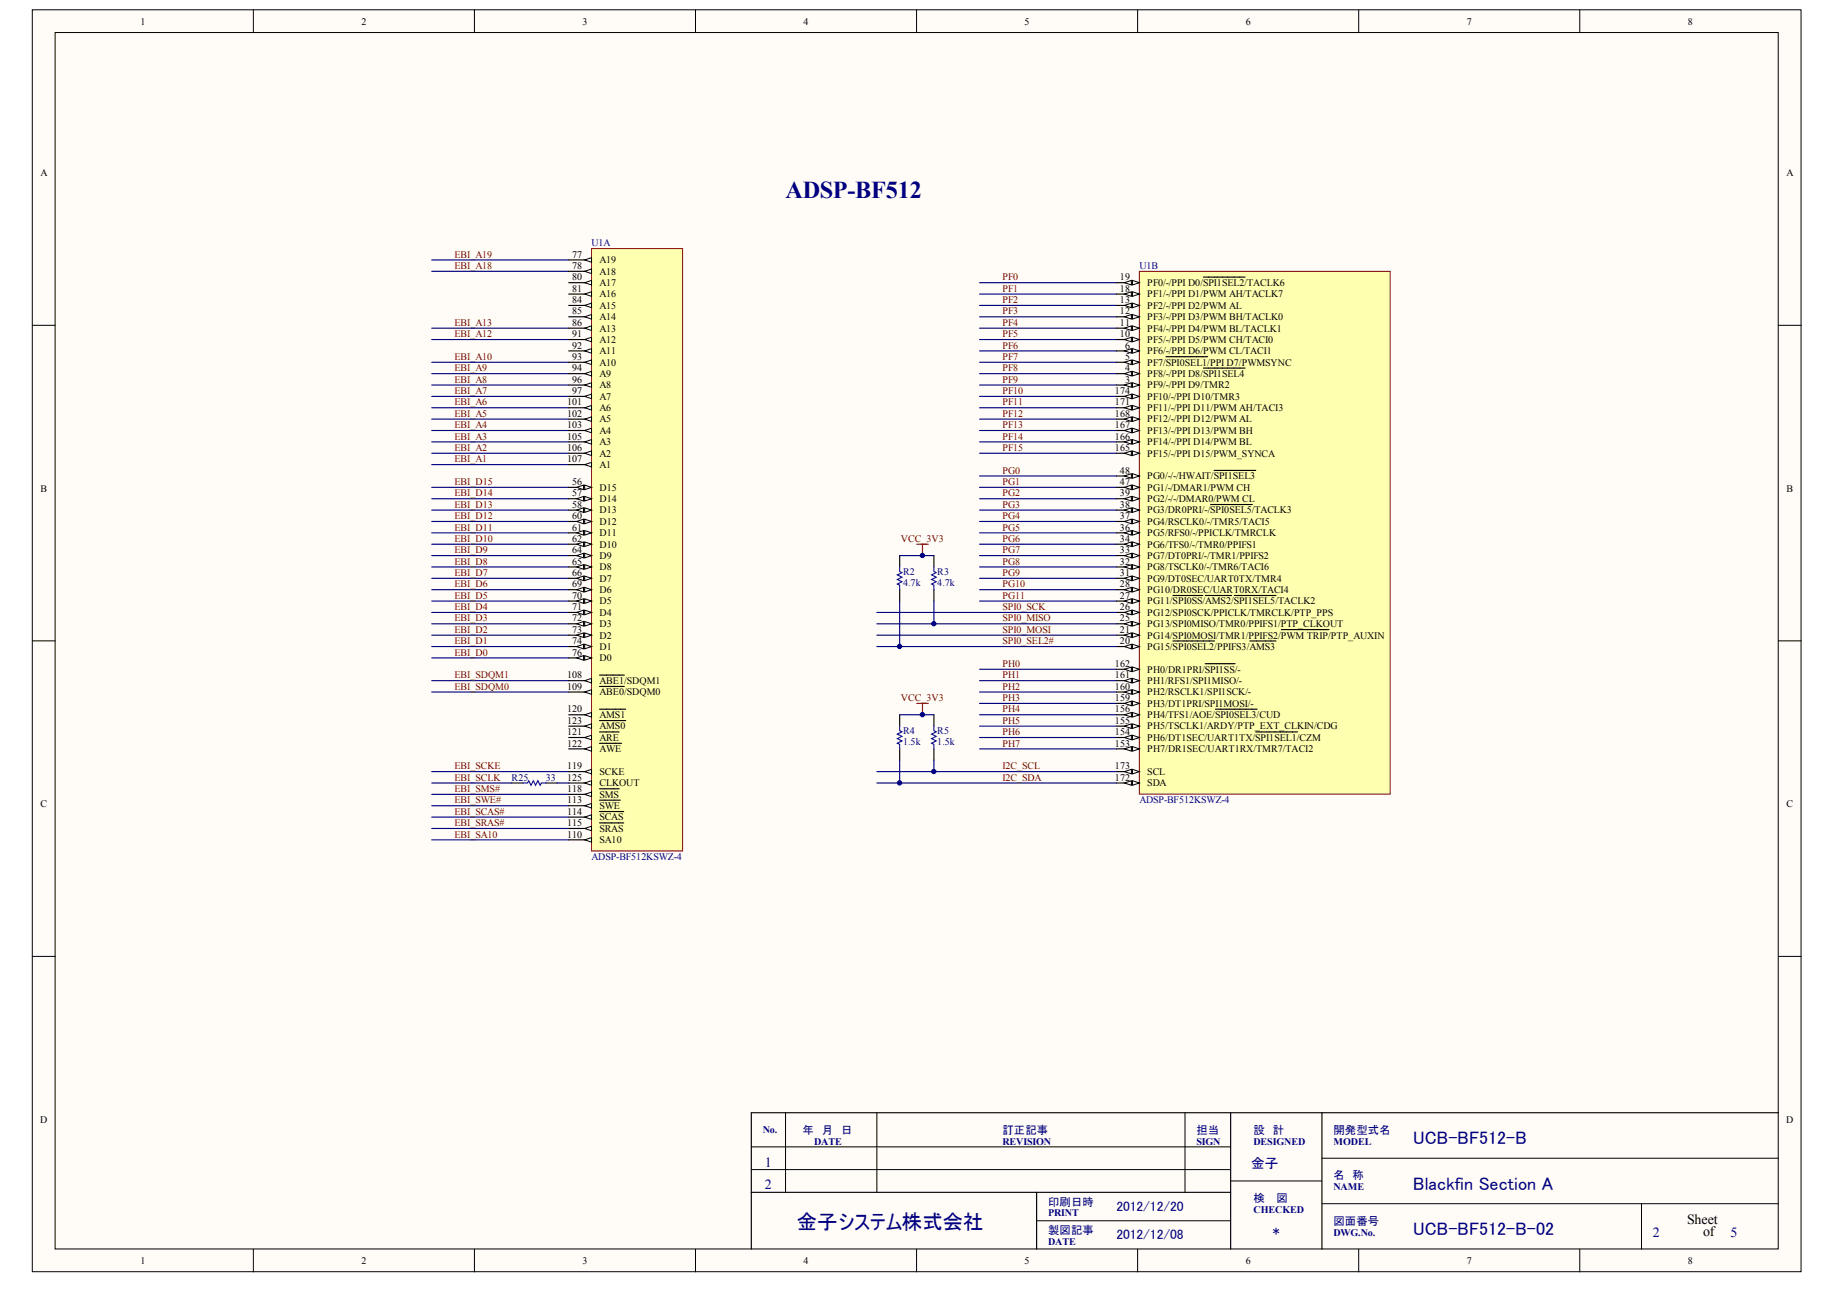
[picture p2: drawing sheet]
<svg xmlns="http://www.w3.org/2000/svg" width="288mm" height="202mm" viewBox="0 0 288 202" stroke-linecap="round" stroke-linejoin="round" font-family="sans-serif">
<defs><g id="words">
<text font-size="3.8" fill="#000080" x="123.2" y="31">ADSP-BF512</text>
<text font-size="3.2" fill="#000080" x="125" y="192.6">金子システム株式会社</text>
<g font-size="2.8" fill="#000080">
<text x="221.6" y="179.3">UCB-BF512-B</text>
<text x="221.6" y="186.4">Blackfin Section A</text>
<text x="221.6" y="193.5">UCB-BF512-B-02</text>
</g>
<g font-size="2.2" fill="#000080">
<text x="119.9" y="182.8">1</text>
<text x="119.9" y="186.4">2</text>
<text x="259.2" y="193.9">2</text>
<text x="271.3" y="193.9">5</text>
</g>
<g font-size="2.2">
<text x="264.5" y="191.7">Sheet</text>
<text x="267" y="193.7">of</text>
</g>
<g font-size="2.1" fill="#000080">
<text x="196.2" y="183">金子</text>
<text x="175.1" y="189.7">2012/12/20</text>
<text x="175.1" y="194.2">2012/12/08</text>
<text x="199.6" y="193.6">*</text>
</g>
<g font-size="1.8" fill="#000080">
<text x="125.8" y="177.7">年　月　日</text>
<text x="157.2" y="177.7">訂正記事</text>
<text x="187.6" y="177.7">担当</text>
<text x="196.5" y="177.7">設　計</text>
<text x="209.1" y="177.7">開発型式名</text>
<text x="209.1" y="184.8">名　称</text>
<text x="164.3" y="188.9">印刷日時</text>
<text x="196.5" y="188.4">検　 図</text>
<text x="209.1" y="192">図面番号</text>
<text x="164.3" y="193.4">製図記事</text>
</g>
<g font-size="1.6">
<text x="22" y="3.8">1</text>
<text x="56.7" y="3.8">2</text>
<text x="91.3" y="3.8">3</text>
<text x="126" y="3.8">4</text>
<text x="160.7" y="3.8">5</text>
<text x="195.3" y="3.8">6</text>
<text x="230" y="3.8">7</text>
<text x="264.6" y="3.8">8</text>
<text x="6.3" y="27.6">A</text>
<text x="280.1" y="27.6">A</text>
<text x="89.7" y="40.4">77</text>
<text x="94" y="41.3">A19</text>
<text x="89.7" y="42.1">78</text>
<text x="89.7" y="43.9">80</text>
<text x="89.7" y="45.7">81</text>
<text x="89.7" y="47.5">84</text>
<text x="94" y="43">A18</text>
<text x="94" y="44.8">A17</text>
<text x="94" y="46.6">A16</text>
<text x="175.6" y="47.5">13</text>
<text x="175.6" y="45.7">18</text>
<text x="175.6" y="43.9">19</text>
<text x="179.9" y="46.6">PF1/-/PPI D1/PWM AH/TACLK7</text>
<text x="179.9" y="44.8">PF0/-/PPI D0/SPI1SEL2/TACLK6</text>
<text x="89.7" y="49.3">85</text>
<text x="89.7" y="51.1">86</text>
<text x="89.7" y="52.8">91</text>
<text x="94" y="48.4">A15</text>
<text x="94" y="50.2">A14</text>
<text x="94" y="51.9">A13</text>
<text x="94" y="53.7">A12</text>
<text x="175.6" y="52.8">10</text>
<text x="175.6" y="51.1">11</text>
<text x="175.6" y="49.3">12</text>
<text x="179.9" y="53.7">PF5/-/PPI D5/PWM CH/TACI0</text>
<text x="179.9" y="51.9">PF4/-/PPI D4/PWM BL/TACLK1</text>
<text x="179.9" y="50.2">PF3/-/PPI D3/PWM BH/TACLK0</text>
<text x="179.9" y="48.4">PF2/-/PPI D2/PWM AL</text>
<text x="89.7" y="54.6">92</text>
<text x="89.7" y="56.4">93</text>
<text x="89.7" y="58.2">94</text>
<text x="89.7" y="60">96</text>
<text x="94" y="55.5">A11</text>
<text x="94" y="57.3">A10</text>
<text x="94" y="59.1">A9</text>
<text x="176.4" y="60">3</text>
<text x="176.4" y="58.2">4</text>
<text x="176.4" y="56.4">5</text>
<text x="176.4" y="54.6">6</text>
<text x="179.9" y="59.1">PF8/-/PPI D8/SPI1SEL4</text>
<text x="179.9" y="57.3">PF7/SPI0SEL1/PPI D7/PWMSYNC</text>
<text x="179.9" y="55.5">PF6/-/PPI D6/PWM CL/TACI1</text>
<text x="88.9" y="63.5">101</text>
<text x="88.9" y="65.3">102</text>
<text x="89.7" y="61.7">97</text>
<text x="94" y="60.9">A8</text>
<text x="94" y="62.6">A7</text>
<text x="94" y="64.4">A6</text>
<text x="174.8" y="65.3">168</text>
<text x="174.8" y="63.5">171</text>
<text x="174.8" y="61.7">174</text>
<text x="179.9" y="60.9">PF9/-/PPI D9/TMR2</text>
<text x="179.9" y="64.4">PF11/-/PPI D11/PWM AH/TACI3</text>
<text x="179.9" y="62.6">PF10/-/PPI D10/TMR3</text>
<text x="88.9" y="67.1">103</text>
<text x="88.9" y="68.9">105</text>
<text x="88.9" y="70.7">106</text>
<text x="94" y="66.2">A5</text>
<text x="94" y="68">A4</text>
<text x="94" y="69.8">A3</text>
<text x="94" y="71.5">A2</text>
<text x="174.8" y="70.7">165</text>
<text x="174.8" y="68.9">166</text>
<text x="174.8" y="67.1">167</text>
<text x="179.9" y="71.5">PF15/-/PPI D15/PWM_SYNCA</text>
<text x="179.9" y="69.8">PF14/-/PPI D14/PWM BL</text>
<text x="179.9" y="68">PF13/-/PPI D13/PWM BH</text>
<text x="179.9" y="66.2">PF12/-/PPI D12/PWM AL</text>
<text x="6.3" y="77.1">B</text>
<text x="88.9" y="72.4">107</text>
<text x="89.7" y="76">56</text>
<text x="89.7" y="77.8">57</text>
<text x="94" y="76.9">D15</text>
<text x="94" y="73.3">A1</text>
<text x="175.6" y="77.8">39</text>
<text x="175.6" y="76">47</text>
<text x="175.6" y="74.2">48</text>
<text x="179.9" y="76.9">PG1/-/DMAR1/PWM CH</text>
<text x="179.9" y="75.1">PG0/-/-/HWAIT/SPI1SEL3</text>
<text x="280.1" y="77.1">B</text>
<text x="89.7" y="79.6">58</text>
<text x="89.7" y="81.3">60</text>
<text x="89.7" y="83.1">61</text>
<text x="94" y="78.7">D14</text>
<text x="94" y="80.5">D13</text>
<text x="94" y="82.2">D12</text>
<text x="175.6" y="83.1">36</text>
<text x="175.6" y="81.3">37</text>
<text x="175.6" y="79.6">38</text>
<text x="179.9" y="82.2">PG4/RSCLK0/-/TMR5/TACI5</text>
<text x="179.9" y="80.5">PG3/DR0PRI/-/SPI0SEL5/TACLK3</text>
<text x="179.9" y="78.7">PG2/-/-/DMAR0/PWM CL</text>
<text x="89.7" y="84.9">62</text>
<text x="89.7" y="86.7">64</text>
<text x="89.7" y="88.5">65</text>
<text x="94" y="84">D11</text>
<text x="94" y="85.8">D10</text>
<text x="94" y="87.6">D9</text>
<text x="94" y="89.4">D8</text>
<text x="175.6" y="88.5">32</text>
<text x="175.6" y="86.7">33</text>
<text x="175.6" y="84.9">34</text>
<text x="179.9" y="89.4">PG8/TSCLK0/-/TMR6/TACI6</text>
<text x="179.9" y="87.6">PG7/DT0PRI/-/TMR1/PPIFS2</text>
<text x="179.9" y="85.8">PG6/TFS0/-/TMR0/PPIFS1</text>
<text x="179.9" y="84">PG5/RFS0/-/PPICLK/TMRCLK</text>
<text x="89.7" y="90.3">66</text>
<text x="89.7" y="92">69</text>
<text x="89.7" y="93.8">70</text>
<text x="89.7" y="95.6">71</text>
<text x="94" y="91.1">D7</text>
<text x="94" y="92.9">D6</text>
<text x="94" y="94.7">D5</text>
<text x="175.6" y="95.6">26</text>
<text x="175.6" y="93.8">27</text>
<text x="175.6" y="92">28</text>
<text x="175.6" y="90.3">31</text>
<text x="179.9" y="94.7">PG11/SPI0SS/AMS2/SPI1SEL5/TACLK2</text>
<text x="179.9" y="92.9">PG10/DR0SEC/UART0RX/TACI4</text>
<text x="179.9" y="91.1">PG9/DT0SEC/UART0TX/TMR4</text>
<text x="89.7" y="97.4">72</text>
<text x="89.7" y="99.2">73</text>
<text x="89.7" y="100.9">74</text>
<text x="94" y="96.5">D4</text>
<text x="94" y="98.3">D3</text>
<text x="94" y="100.1">D2</text>
<text x="94" y="101.8">D1</text>
<text x="175.6" y="100.9">20</text>
<text x="175.6" y="99.2">21</text>
<text x="175.6" y="97.4">25</text>
<text x="179.9" y="101.8">PG15/SPI0SEL2/PPIFS3/AMS3</text>
<text x="179.9" y="100.1">PG14/SPI0MOSI/TMR1/PPIFS2/PWM TRIP/PTP_AUXIN</text>
<text x="179.9" y="98.3">PG13/SPI0MISO/TMR0/PPIFS1/PTP_CLKOUT</text>
<text x="179.9" y="96.5">PG12/SPI0SCK/PPICLK/TMRCLK/PTP_PPS</text>
<text x="88.9" y="106.3">108</text>
<text x="89.7" y="102.7">76</text>
<text x="94" y="103.6">D0</text>
<text x="94" y="107.2">ABE1/SDQM1</text>
<text x="174.8" y="106.3">161</text>
<text x="174.8" y="104.5">162</text>
<text x="179.9" y="107.2">PH1/RFS1/SPI1MISO/-</text>
<text x="179.9" y="105.4">PH0/DR1PRI/SPI1SS/-</text>
<text x="88.9" y="108.1">109</text>
<text x="88.9" y="111.6">120</text>
<text x="88.9" y="113.4">123</text>
<text x="94" y="109">ABE0/SDQM0</text>
<text x="94" y="112.5">AMS1</text>
<text x="174.8" y="113.4">155</text>
<text x="174.8" y="111.6">156</text>
<text x="174.8" y="109.9">159</text>
<text x="174.8" y="108.1">160</text>
<text x="179.9" y="112.5">PH4/TFS1/AOE/SPI0SEL3/CUD</text>
<text x="179.9" y="110.7">PH3/DT1PRI/SPI1MOSI/-</text>
<text x="179.9" y="109">PH2/RSCLK1/SPI1SCK/-</text>
<text x="88.9" y="115.2">121</text>
<text x="88.9" y="117">122</text>
<text x="94" y="116.1">ARE</text>
<text x="94" y="117.9">AWE</text>
<text x="94" y="114.3">AMS0</text>
<text x="174.8" y="117">153</text>
<text x="174.8" y="115.2">154</text>
<text x="179.9" y="117.9">PH7/DR1SEC/UART1RX/TMR7/TACI2</text>
<text x="179.9" y="116.1">PH6/DT1SEC/UART1TX/SPI1SEL1/CZM</text>
<text x="179.9" y="114.3">PH5/TSCLK1/ARDY/PTP_EXT_CLKIN/CDG</text>
<text x="88.9" y="125.9">113</text>
<text x="88.9" y="124.1">118</text>
<text x="88.9" y="120.5">119</text>
<text x="88.9" y="122.3">125</text>
<text x="94" y="125">SMS</text>
<text x="94" y="121.4">SCKE</text>
<text x="94" y="123.2">CLKOUT</text>
<text x="174.8" y="122.3">172</text>
<text x="174.8" y="120.5">173</text>
<text x="179.9" y="123.2">SDA</text>
<text x="179.9" y="121.4">SCL</text>
<text x="6.3" y="126.5">C</text>
<text x="88.9" y="131.2">110</text>
<text x="88.9" y="127.7">114</text>
<text x="88.9" y="129.5">115</text>
<text x="94" y="126.8">SWE</text>
<text x="94" y="128.6">SCAS</text>
<text x="94" y="130.3">SRAS</text>
<text x="280.1" y="126.5">C</text>
<text x="94" y="132.1">SA10</text>
<text x="6.3" y="176">D</text>
<text x="280.1" y="176">D</text>
<text x="22" y="198.1">1</text>
<text x="56.7" y="198.1">2</text>
<text x="91.3" y="198.1">3</text>
<text x="126" y="198.1">4</text>
<text x="160.7" y="198.1">5</text>
<text x="195.3" y="198.1">6</text>
<text x="230" y="198.1">7</text>
<text x="264.6" y="198.1">8</text>
</g>
<g font-size="1.6" fill="#800000">
<text x="71.3" y="40.4">EBI_A19</text>
<text x="71.3" y="42.1">EBI_A18</text>
<text x="157.2" y="43.9">PF0</text>
<text x="157.2" y="45.7">PF1</text>
<text x="157.2" y="47.5">PF2</text>
<text x="71.3" y="52.8">EBI_A12</text>
<text x="71.3" y="51.1">EBI_A13</text>
<text x="157.2" y="49.3">PF3</text>
<text x="157.2" y="51.1">PF4</text>
<text x="157.2" y="52.8">PF5</text>
<text x="71.3" y="60">EBI_A8</text>
<text x="71.3" y="58.2">EBI_A9</text>
<text x="71.3" y="56.4">EBI_A10</text>
<text x="157.2" y="54.6">PF6</text>
<text x="157.2" y="56.4">PF7</text>
<text x="157.2" y="58.2">PF8</text>
<text x="157.2" y="60">PF9</text>
<text x="71.3" y="65.3">EBI_A5</text>
<text x="71.3" y="63.5">EBI_A6</text>
<text x="71.3" y="61.7">EBI_A7</text>
<text x="157.2" y="61.7">PF10</text>
<text x="157.2" y="63.5">PF11</text>
<text x="157.2" y="65.3">PF12</text>
<text x="71.3" y="70.7">EBI_A2</text>
<text x="71.3" y="68.9">EBI_A3</text>
<text x="71.3" y="67.1">EBI_A4</text>
<text x="157.2" y="67.1">PF13</text>
<text x="157.2" y="68.9">PF14</text>
<text x="157.2" y="70.7">PF15</text>
<text x="71.3" y="77.8">EBI_D14</text>
<text x="71.3" y="76">EBI_D15</text>
<text x="71.3" y="72.4">EBI_A1</text>
<text x="157.2" y="74.2">PG0</text>
<text x="157.2" y="76">PG1</text>
<text x="157.2" y="77.8">PG2</text>
<text x="71.3" y="83.1">EBI_D11</text>
<text x="71.3" y="81.3">EBI_D12</text>
<text x="71.3" y="79.6">EBI_D13</text>
<text x="157.2" y="79.6">PG3</text>
<text x="157.2" y="81.3">PG4</text>
<text x="157.2" y="83.1">PG5</text>
<text x="71.3" y="88.5">EBI_D8</text>
<text x="71.3" y="86.7">EBI_D9</text>
<text x="71.3" y="84.9">EBI_D10</text>
<text x="141.2" y="84.9">VCC_3V3</text>
<text x="157.2" y="84.9">PG6</text>
<text x="157.2" y="86.7">PG7</text>
<text x="157.2" y="88.5">PG8</text>
<text x="71.3" y="95.6">EBI_D4</text>
<text x="71.3" y="93.8">EBI_D5</text>
<text x="71.3" y="92">EBI_D6</text>
<text x="71.3" y="90.3">EBI_D7</text>
<text x="157.2" y="90.3">PG9</text>
<text x="157.2" y="92">PG10</text>
<text x="157.2" y="93.8">PG11</text>
<text x="157.2" y="95.6">SPI0_SCK</text>
<text x="71.3" y="100.9">EBI_D1</text>
<text x="71.3" y="99.2">EBI_D2</text>
<text x="71.3" y="97.4">EBI_D3</text>
<text x="157.2" y="97.4">SPI0_MISO</text>
<text x="157.2" y="99.2">SPI0_MOSI</text>
<text x="157.2" y="100.9">SPI0_SEL2#</text>
<text x="71.3" y="102.7">EBI_D0</text>
<text x="71.3" y="106.3">EBI_SDQM1</text>
<text x="157.2" y="104.5">PH0</text>
<text x="157.2" y="106.3">PH1</text>
<text x="71.3" y="108.1">EBI_SDQM0</text>
<text x="141.2" y="109.9">VCC_3V3</text>
<text x="157.2" y="108.1">PH2</text>
<text x="157.2" y="109.9">PH3</text>
<text x="157.2" y="111.6">PH4</text>
<text x="157.2" y="113.4">PH5</text>
<text x="157.2" y="115.2">PH6</text>
<text x="157.2" y="117">PH7</text>
<text x="71.3" y="125.9">EBI_SWE#</text>
<text x="71.3" y="120.5">EBI_SCKE</text>
<text x="71.3" y="122.3">EBI_SCLK</text>
<text x="71.3" y="124.1">EBI_SMS#</text>
<text x="157.2" y="120.5">I2C_SCL</text>
<text x="157.2" y="122.3">I2C_SDA</text>
<text x="71.3" y="131.2">EBI_SA10</text>
<text x="71.3" y="129.5">EBI_SRAS#</text>
<text x="71.3" y="127.7">EBI_SCAS#</text>
</g>
<g font-size="1.6" fill="#000080">
<text x="92.7" y="38.6">U1A</text>
<text x="178.6" y="42.1">U1B</text>
<text x="141.6" y="91.9">4.7k</text>
<text x="141.6" y="90.1">R2</text>
<text x="147" y="91.9">4.7k</text>
<text x="147" y="90.1">R3</text>
<text x="141.6" y="116.8">1.5k</text>
<text x="141.6" y="115">R4</text>
<text x="147" y="116.8">1.5k</text>
<text x="147" y="115">R5</text>
<text x="80.2" y="122.3">R25</text>
<text x="85.6" y="122.3">33</text>
<text x="178.6" y="125.9">ADSP-BF512KSWZ-4</text>
<text x="92.7" y="134.8">ADSP-BF512KSWZ-4</text>
<text x="119.6" y="177.6">No.</text>
<text x="127.6" y="179.4">DATE</text>
<text x="157.2" y="179.4">REVISION</text>
<text x="187.6" y="179.4">SIGN</text>
<text x="196.5" y="179.4">DESIGNED</text>
<text x="209.1" y="179.4">MODEL</text>
<text x="164.3" y="190.6">PRINT</text>
<text x="196.5" y="190.1">CHECKED</text>
<text x="209.1" y="186.5">NAME</text>
<text x="164.3" y="195">DATE</text>
<text x="209.1" y="193.6">DWG.No.</text>
</g>
</g></defs>
<g fill="#fffcf8" stroke="#000" stroke-width=".16">
<path d="M5.1 1.5h277.3v197.8h-277.3z"/>
<path d="M8.6 5.1h270.2v190.6h-270.2z"/>
</g>
<g fill="none" stroke="#000" stroke-width=".16">
<path d="M39.7 1.5v3.6M74.4 1.5v3.6M109 1.5v3.6M143.7 1.5v3.6M178.4 1.5v3.6M213 1.5v3.6M247.7 1.5v3.6M5.1 51h3.5M278.8 51h3.6M5.1 100.4h3.5M278.8 100.4h3.6M5.1 149.9h3.5"/>
<path d="M278.8 149.9h3.6M117.8 179.7h75.2M123.2 174.4v12.4M137.5 174.4v12.4M185.8 174.4v12.4M39.7 195.7v3.6M74.4 195.7v3.6M109 195.7v3.6M117.8 183.3h75.2M143.7 195.7v3.6M162.5 191.3h30.5M178.4 195.7v3.6"/>
<path d="M193 185.1h14.3M207.3 181.5h71.5M207.3 188.6h71.5M213 195.7v3.6M247.7 195.7v3.6M257.4 188.6v7.1"/>
</g>
<path d="M193 174.4v21.3M207.3 174.4v21.3M278.8 174.4h-161v21.3M117.8 186.8h75.2M162.5 186.8v8.9" fill="none" stroke="#000" stroke-width=".18"/>
<g fill="none" stroke="#000080" stroke-width=".18">
<path d="M67.7 51.4h21.5M67.7 53.2h21.5M67.7 56.8h21.5M67.7 58.6h21.5M67.7 40.7h21.5M67.7 42.5h21.5M153.6 46.1h21.5M153.6 49.6h21.5M153.6 51.4h21.5M153.6 53.2h21.5M153.6 55h21.5M153.6 56.8h21.5"/>
<path d="M153.6 58.6h21.5M153.6 44.3h21.5M153.6 47.9h21.5M67.7 76.4h21.5M67.7 78.2h21.5M67.7 79.9h21.5M67.7 63.9h21.5M67.7 67.5h21.5M67.7 71h21.5M67.7 69.2h21.5M67.7 72.8h21.5M67.7 62.1h21.5"/>
<path d="M67.7 65.7h21.5M67.7 60.3h21.5M153.6 76.4h21.5M153.6 78.2h21.5M153.6 79.9h21.5M153.6 63.9h21.5M153.6 67.5h21.5M153.6 71h21.5M153.6 74.6h21.5M153.6 69.2h21.5M153.6 62.1h21.5M153.6 65.7h21.5"/>
<path d="M153.6 60.3h21.5M67.7 81.7h21.5M67.7 83.5h21.5M67.7 85.3h21.5M67.7 87.1h21.5M67.7 88.8h21.5M67.7 90.6h21.5M67.7 92.4h21.5M67.7 94.2h21.5M67.7 96h21.5M67.7 97.8h21.5M67.7 99.5h21.5"/>
<path d="M153.6 81.7h21.5M153.6 83.5h21.5M153.6 85.3h21.5M153.6 87.1h21.5M153.6 88.8h21.5M153.6 90.6h21.5M153.6 92.4h21.5M153.6 94.2h21.5M67.7 101.3h21.5M67.7 103.1h21.5M67.7 106.7h21.5M67.7 108.4h21.5"/>
<path d="M153.6 106.7h21.5M153.6 108.4h21.5M153.6 104.9h21.5M153.6 110.2h21.5M153.6 112h21.5M153.6 113.8h21.5M153.6 115.6h21.5M153.6 117.3h21.5M67.7 120.9h21.5M67.7 124.5h21.5M67.7 126.3h21.5M67.7 128h21.5"/>
<path d="M67.7 129.8h21.5M67.7 131.6h21.5M137.5 120.9h37.6M137.5 122.7h37.6"/>
</g>
<path d="M92.7 39h14.3v94.3h-14.3z" fill="#ffffb0" stroke="#800000" stroke-width=".16"/>
<path d="M89.2 76.4h3.5" fill="none" stroke="#000" stroke-width=".18"/>
<g fill="#fffcf8" stroke="#000" stroke-width=".16">
<path d="M91.7 76l1 .4-1 .3z"/>
<path d="M90.4 76.4l1.1-.4v.7z"/>
</g>
<path d="M89.2 78.2h3.5" fill="none" stroke="#000" stroke-width=".18"/>
<g fill="#fffcf8" stroke="#000" stroke-width=".16">
<path d="M91.7 77.8l1 .4-1 .3z"/>
<path d="M90.4 78.2l1.1-.4v.7z"/>
</g>
<path d="M89.2 79.9h3.5" fill="none" stroke="#000" stroke-width=".18"/>
<g fill="#fffcf8" stroke="#000" stroke-width=".16">
<path d="M91.7 79.6l1 .3-1 .4z"/>
<path d="M90.4 79.9l1.1-.3v.7z"/>
</g>
<path d="M89.2 81.7h3.5" fill="none" stroke="#000" stroke-width=".18"/>
<g fill="#fffcf8" stroke="#000" stroke-width=".16">
<path d="M91.7 81.4l1 .3-1 .4z"/>
<path d="M90.4 81.7l1.1-.3v.7z"/>
</g>
<path d="M89.2 83.5h3.5" fill="none" stroke="#000" stroke-width=".18"/>
<g fill="#fffcf8" stroke="#000" stroke-width=".16">
<path d="M91.7 83.1l1 .4-1 .4z"/>
<path d="M90.4 83.5l1.1-.4v.8z"/>
</g>
<path d="M89.2 85.3h3.5" fill="none" stroke="#000" stroke-width=".18"/>
<g fill="#fffcf8" stroke="#000" stroke-width=".16">
<path d="M91.7 84.9l1 .4-1 .3z"/>
<path d="M90.4 85.3l1.1-.4v.7z"/>
</g>
<path d="M89.2 87.1h3.5" fill="none" stroke="#000" stroke-width=".18"/>
<g fill="#fffcf8" stroke="#000" stroke-width=".16">
<path d="M91.7 86.7l1 .4-1 .3z"/>
<path d="M90.4 87.1l1.1-.4v.7z"/>
</g>
<path d="M89.2 88.8h3.5" fill="none" stroke="#000" stroke-width=".18"/>
<g fill="#fffcf8" stroke="#000" stroke-width=".16">
<path d="M91.7 88.5l1 .3-1 .4z"/>
<path d="M90.4 88.8l1.1-.3v.7z"/>
</g>
<path d="M89.2 90.6h3.5" fill="none" stroke="#000" stroke-width=".18"/>
<g fill="#fffcf8" stroke="#000" stroke-width=".16">
<path d="M91.7 90.3l1 .3-1 .4z"/>
<path d="M90.4 90.6l1.1-.3v.7z"/>
</g>
<path d="M89.2 92.4h3.5" fill="none" stroke="#000" stroke-width=".18"/>
<g fill="#fffcf8" stroke="#000" stroke-width=".16">
<path d="M91.7 92l1 .4-1 .4z"/>
<path d="M90.4 92.4l1.1-.4v.8z"/>
</g>
<path d="M89.2 94.2h3.5" fill="none" stroke="#000" stroke-width=".18"/>
<g fill="#fffcf8" stroke="#000" stroke-width=".16">
<path d="M91.7 93.8l1 .4-1 .3z"/>
<path d="M90.4 94.2l1.1-.4v.7z"/>
</g>
<path d="M89.2 96h3.5" fill="none" stroke="#000" stroke-width=".18"/>
<g fill="#fffcf8" stroke="#000" stroke-width=".16">
<path d="M91.7 95.6l1 .4-1 .3z"/>
<path d="M90.4 96l1.1-.4v.7z"/>
</g>
<path d="M89.2 97.8h3.5" fill="none" stroke="#000" stroke-width=".18"/>
<g fill="#fffcf8" stroke="#000" stroke-width=".16">
<path d="M91.7 97.4l1 .4-1 .3z"/>
<path d="M90.4 97.8l1.1-.4v.7z"/>
</g>
<path d="M89.2 99.5h3.5" fill="none" stroke="#000" stroke-width=".18"/>
<g fill="#fffcf8" stroke="#000" stroke-width=".16">
<path d="M91.7 99.2l1 .3-1 .4z"/>
<path d="M90.4 99.5l1.1-.3v.7z"/>
</g>
<path d="M89.2 101.3h3.5" fill="none" stroke="#000" stroke-width=".18"/>
<g fill="#fffcf8" stroke="#000" stroke-width=".16">
<path d="M91.7 101l1 .3-1 .4z"/>
<path d="M90.4 101.3l1.1-.3v.7z"/>
</g>
<path d="M89.2 103.1h3.5" fill="none" stroke="#000" stroke-width=".18"/>
<g fill="#fffcf8" stroke="#000" stroke-width=".16">
<path d="M91.7 102.7l1 .4-1 .4z"/>
<path d="M90.4 103.1l1.1-.4v.8z"/>
</g>
<path d="M89.2 40.7h3.5" fill="none" stroke="#000" stroke-width=".18"/>
<path d="M91.7 40.7l1-.3v.7z" fill="#fffcf8" stroke="#000" stroke-width=".16"/>
<path d="M89.2 42.5h3.5" fill="none" stroke="#000" stroke-width=".18"/>
<path d="M91.7 42.5l1-.3v.7z" fill="#fffcf8" stroke="#000" stroke-width=".16"/>
<path d="M89.2 44.3h3.5" fill="none" stroke="#000" stroke-width=".18"/>
<path d="M91.7 44.3l1-.4v.8z" fill="#fffcf8" stroke="#000" stroke-width=".16"/>
<path d="M89.2 46.1h3.5" fill="none" stroke="#000" stroke-width=".18"/>
<path d="M91.7 46.1l1-.4v.7z" fill="#fffcf8" stroke="#000" stroke-width=".16"/>
<path d="M89.2 47.9h3.5" fill="none" stroke="#000" stroke-width=".18"/>
<path d="M91.7 47.9l1-.4v.7z" fill="#fffcf8" stroke="#000" stroke-width=".16"/>
<path d="M89.2 49.6h3.5" fill="none" stroke="#000" stroke-width=".18"/>
<path d="M91.7 49.6l1-.3v.7z" fill="#fffcf8" stroke="#000" stroke-width=".16"/>
<path d="M89.2 51.4h3.5" fill="none" stroke="#000" stroke-width=".18"/>
<path d="M91.7 51.4l1-.3v.7z" fill="#fffcf8" stroke="#000" stroke-width=".16"/>
<path d="M89.2 53.2h3.5" fill="none" stroke="#000" stroke-width=".18"/>
<path d="M91.7 53.2l1-.4v.8z" fill="#fffcf8" stroke="#000" stroke-width=".16"/>
<path d="M89.2 55h3.5" fill="none" stroke="#000" stroke-width=".18"/>
<path d="M91.7 55l1-.4v.7z" fill="#fffcf8" stroke="#000" stroke-width=".16"/>
<path d="M89.2 56.8h3.5" fill="none" stroke="#000" stroke-width=".18"/>
<path d="M91.7 56.8l1-.4v.7z" fill="#fffcf8" stroke="#000" stroke-width=".16"/>
<path d="M89.2 58.6h3.5" fill="none" stroke="#000" stroke-width=".18"/>
<path d="M91.7 58.6l1-.4v.7z" fill="#fffcf8" stroke="#000" stroke-width=".16"/>
<path d="M89.2 60.3h3.5" fill="none" stroke="#000" stroke-width=".18"/>
<path d="M91.7 60.3l1-.3v.7z" fill="#fffcf8" stroke="#000" stroke-width=".16"/>
<path d="M89.2 62.1h3.5" fill="none" stroke="#000" stroke-width=".18"/>
<path d="M91.7 62.1l1-.3v.7z" fill="#fffcf8" stroke="#000" stroke-width=".16"/>
<path d="M89.2 63.9h3.5" fill="none" stroke="#000" stroke-width=".18"/>
<path d="M91.7 63.9l1-.4v.8z" fill="#fffcf8" stroke="#000" stroke-width=".16"/>
<path d="M89.2 65.7h3.5" fill="none" stroke="#000" stroke-width=".18"/>
<path d="M91.7 65.7l1-.4v.7z" fill="#fffcf8" stroke="#000" stroke-width=".16"/>
<path d="M89.2 67.5h3.5" fill="none" stroke="#000" stroke-width=".18"/>
<path d="M91.7 67.5l1-.4v.7z" fill="#fffcf8" stroke="#000" stroke-width=".16"/>
<path d="M89.2 69.2h3.5" fill="none" stroke="#000" stroke-width=".18"/>
<path d="M91.7 69.2l1-.3v.7z" fill="#fffcf8" stroke="#000" stroke-width=".16"/>
<path d="M89.2 71h3.5" fill="none" stroke="#000" stroke-width=".18"/>
<path d="M91.7 71l1-.3v.7z" fill="#fffcf8" stroke="#000" stroke-width=".16"/>
<path d="M89.2 72.8h3.5" fill="none" stroke="#000" stroke-width=".18"/>
<path d="M91.7 72.8l1-.4v.8z" fill="#fffcf8" stroke="#000" stroke-width=".16"/>
<path d="M89.2 106.7h3.5" fill="none" stroke="#000" stroke-width=".18"/>
<path d="M91.7 106.7l1-.4v.7z" fill="#fffcf8" stroke="#000" stroke-width=".16"/>
<path d="M89.2 108.4h3.5M94 105.8h3.9" fill="none" stroke="#000" stroke-width=".18"/>
<path d="M91.7 108.4l1-.3v.7z" fill="#fffcf8" stroke="#000" stroke-width=".16"/>
<path d="M94 107.6h3.9M89.2 131.6h3.5" fill="none" stroke="#000" stroke-width=".18"/>
<path d="M91.7 131.6l1-.4v.8z" fill="#fffcf8" stroke="#000" stroke-width=".16"/>
<path d="M89.2 126.3h3.5" fill="none" stroke="#000" stroke-width=".18"/>
<path d="M91.7 126.3l1-.4v.7z" fill="#fffcf8" stroke="#000" stroke-width=".16"/>
<path d="M89.2 128h3.5M94 125.4h3.3" fill="none" stroke="#000" stroke-width=".18"/>
<path d="M91.7 128l1-.3v.7z" fill="#fffcf8" stroke="#000" stroke-width=".16"/>
<path d="M89.2 129.8h3.5M94 127.2h3.8" fill="none" stroke="#000" stroke-width=".18"/>
<path d="M91.7 129.8l1-.3v.7z" fill="#fffcf8" stroke="#000" stroke-width=".16"/>
<path d="M89.2 124.5h3.5M94 128.9h3.8" fill="none" stroke="#000" stroke-width=".18"/>
<path d="M91.7 124.5l1-.4v.7z" fill="#fffcf8" stroke="#000" stroke-width=".16"/>
<path d="M89.2 120.9h3.5M94 123.6h3.1" fill="none" stroke="#000" stroke-width=".18"/>
<path d="M91.7 120.9l1-.3v.7z" fill="#fffcf8" stroke="#000" stroke-width=".16"/>
<path d="M89.2 112h3.5" fill="none" stroke="#000" stroke-width=".18"/>
<path d="M91.7 112l1-.4v.8z" fill="#fffcf8" stroke="#000" stroke-width=".16"/>
<path d="M89.2 115.6h3.5M94 111.1h4.1" fill="none" stroke="#000" stroke-width=".18"/>
<path d="M91.7 115.6l1-.4v.7z" fill="#fffcf8" stroke="#000" stroke-width=".16"/>
<path d="M89.2 117.3h3.5M94 114.7h3.1" fill="none" stroke="#000" stroke-width=".18"/>
<path d="M91.7 117.3l1-.3v.7z" fill="#fffcf8" stroke="#000" stroke-width=".16"/>
<path d="M89.2 113.8h3.5M94 116.5h3.5" fill="none" stroke="#000" stroke-width=".18"/>
<path d="M91.7 113.8l1-.4v.7z" fill="#fffcf8" stroke="#000" stroke-width=".16"/>
<path d="M94 112.9h4.1M89.2 122.7h3.5" fill="none" stroke="#000" stroke-width=".18"/>
<path d="M91.7 122.7l1-.4v.8z" fill="#fffcf8" stroke="#000" stroke-width=".16"/>
<path d="M178.6 42.5h39.4v81.9h-39.4z" fill="#ffffb0" stroke="#800000" stroke-width=".16"/>
<path d="M175.1 60.3h3.5" fill="none" stroke="#000" stroke-width=".18"/>
<g fill="#fffcf8" stroke="#000" stroke-width=".16">
<path d="M177.6 60l1 .3-1 .4z"/>
<path d="M176.3 60.3l1.1-.3v.7z"/>
</g>
<path d="M175.1 58.6h3.5" fill="none" stroke="#000" stroke-width=".18"/>
<g fill="#fffcf8" stroke="#000" stroke-width=".16">
<path d="M177.6 58.2l1 .4-1 .3z"/>
<path d="M176.3 58.6l1.1-.4v.7z"/>
</g>
<path d="M175.1 56.8h3.5M188.7 57.7h6.5" fill="none" stroke="#000" stroke-width=".18"/>
<g fill="#fffcf8" stroke="#000" stroke-width=".16">
<path d="M177.6 56.4l1 .4-1 .3z"/>
<path d="M176.3 56.8l1.1-.4v.7z"/>
</g>
<path d="M175.1 55h3.5M182.8 55.9h6.5" fill="none" stroke="#000" stroke-width=".18"/>
<g fill="#fffcf8" stroke="#000" stroke-width=".16">
<path d="M177.6 54.6l1 .4-1 .3z"/>
<path d="M176.3 55l1.1-.4v.7z"/>
</g>
<path d="M175.1 53.2h3.5" fill="none" stroke="#000" stroke-width=".18"/>
<g fill="#fffcf8" stroke="#000" stroke-width=".16">
<path d="M177.6 52.8l1 .4-1 .4z"/>
<path d="M176.3 53.2l1.1-.4v.8z"/>
</g>
<path d="M175.1 51.4h3.5" fill="none" stroke="#000" stroke-width=".18"/>
<g fill="#fffcf8" stroke="#000" stroke-width=".16">
<path d="M177.6 51.1l1 .3-1 .4z"/>
<path d="M176.3 51.4l1.1-.3v.7z"/>
</g>
<path d="M175.1 49.6h3.5" fill="none" stroke="#000" stroke-width=".18"/>
<g fill="#fffcf8" stroke="#000" stroke-width=".16">
<path d="M177.6 49.3l1 .3-1 .4z"/>
<path d="M176.3 49.6l1.1-.3v.7z"/>
</g>
<path d="M175.1 47.9h3.5" fill="none" stroke="#000" stroke-width=".18"/>
<g fill="#fffcf8" stroke="#000" stroke-width=".16">
<path d="M177.6 47.5l1 .4-1 .3z"/>
<path d="M176.3 47.9l1.1-.4v.7z"/>
</g>
<path d="M175.1 46.1h3.5" fill="none" stroke="#000" stroke-width=".18"/>
<g fill="#fffcf8" stroke="#000" stroke-width=".16">
<path d="M177.6 45.7l1 .4-1 .3z"/>
<path d="M176.3 46.1l1.1-.4v.7z"/>
</g>
<path d="M175.1 44.3h3.5" fill="none" stroke="#000" stroke-width=".18"/>
<g fill="#fffcf8" stroke="#000" stroke-width=".16">
<path d="M177.6 43.9l1 .4-1 .4z"/>
<path d="M176.3 44.3l1.1-.4v.8z"/>
</g>
<path d="M188.7 43.4h6.5M175.1 101.3h3.5" fill="none" stroke="#000" stroke-width=".18"/>
<g fill="#fffcf8" stroke="#000" stroke-width=".16">
<path d="M177.6 101l1 .3-1 .4z"/>
<path d="M176.3 101.3l1.1-.3v.7z"/>
</g>
<path d="M175.1 99.5h3.5M183.9 100.4h6.5M196 100.4h4.1" fill="none" stroke="#000" stroke-width=".18"/>
<g fill="#fffcf8" stroke="#000" stroke-width=".16">
<path d="M177.6 99.2l1 .3-1 .4z"/>
<path d="M176.3 99.5l1.1-.3v.7z"/>
</g>
<path d="M175.1 97.8h3.5M200.9 98.7h7.5" fill="none" stroke="#000" stroke-width=".18"/>
<g fill="#fffcf8" stroke="#000" stroke-width=".16">
<path d="M177.6 97.4l1 .4-1 .3z"/>
<path d="M176.3 97.8l1.1-.4v.7z"/>
</g>
<path d="M175.1 96h3.5" fill="none" stroke="#000" stroke-width=".18"/>
<g fill="#fffcf8" stroke="#000" stroke-width=".16">
<path d="M177.6 95.6l1 .4-1 .3z"/>
<path d="M176.3 96l1.1-.4v.7z"/>
</g>
<path d="M175.1 94.2h3.5" fill="none" stroke="#000" stroke-width=".18"/>
<g fill="#fffcf8" stroke="#000" stroke-width=".16">
<path d="M177.6 93.8l1 .4-1 .3z"/>
<path d="M176.3 94.2l1.1-.4v.7z"/>
</g>
<path d="M175.1 92.4h3.5M183.9 93.3h4.7M189 93.3h4.1M193.5 93.3h6.6" fill="none" stroke="#000" stroke-width=".18"/>
<g fill="#fffcf8" stroke="#000" stroke-width=".16">
<path d="M177.6 92l1 .4-1 .4z"/>
<path d="M176.3 92.4l1.1-.4v.8z"/>
</g>
<path d="M175.1 90.6h3.5" fill="none" stroke="#000" stroke-width=".18"/>
<g fill="#fffcf8" stroke="#000" stroke-width=".16">
<path d="M177.6 90.3l1 .3-1 .4z"/>
<path d="M176.3 90.6l1.1-.3v.7z"/>
</g>
<path d="M175.1 88.8h3.5" fill="none" stroke="#000" stroke-width=".18"/>
<g fill="#fffcf8" stroke="#000" stroke-width=".16">
<path d="M177.6 88.5l1 .3-1 .4z"/>
<path d="M176.3 88.8l1.1-.3v.7z"/>
</g>
<path d="M175.1 87.1h3.5" fill="none" stroke="#000" stroke-width=".18"/>
<g fill="#fffcf8" stroke="#000" stroke-width=".16">
<path d="M177.6 86.7l1 .4-1 .3z"/>
<path d="M176.3 87.1l1.1-.4v.7z"/>
</g>
<path d="M175.1 85.3h3.5" fill="none" stroke="#000" stroke-width=".18"/>
<g fill="#fffcf8" stroke="#000" stroke-width=".16">
<path d="M177.6 84.9l1 .4-1 .3z"/>
<path d="M176.3 85.3l1.1-.4v.7z"/>
</g>
<path d="M175.1 83.5h3.5" fill="none" stroke="#000" stroke-width=".18"/>
<g fill="#fffcf8" stroke="#000" stroke-width=".16">
<path d="M177.6 83.1l1 .4-1 .4z"/>
<path d="M176.3 83.5l1.1-.4v.8z"/>
</g>
<path d="M175.1 81.7h3.5" fill="none" stroke="#000" stroke-width=".18"/>
<g fill="#fffcf8" stroke="#000" stroke-width=".16">
<path d="M177.6 81.4l1 .3-1 .4z"/>
<path d="M176.3 81.7l1.1-.3v.7z"/>
</g>
<path d="M175.1 79.9h3.5" fill="none" stroke="#000" stroke-width=".18"/>
<g fill="#fffcf8" stroke="#000" stroke-width=".16">
<path d="M177.6 79.6l1 .3-1 .4z"/>
<path d="M176.3 79.9l1.1-.3v.7z"/>
</g>
<path d="M175.1 78.2h3.5M189.8 79.1h6.6" fill="none" stroke="#000" stroke-width=".18"/>
<g fill="#fffcf8" stroke="#000" stroke-width=".16">
<path d="M177.6 77.8l1 .4-1 .3z"/>
<path d="M176.3 78.2l1.1-.4v.7z"/>
</g>
<path d="M175.1 76.4h3.5" fill="none" stroke="#000" stroke-width=".18"/>
<g fill="#fffcf8" stroke="#000" stroke-width=".16">
<path d="M177.6 76l1 .4-1 .3z"/>
<path d="M176.3 76.4l1.1-.4v.7z"/>
</g>
<path d="M175.1 74.6h3.5" fill="none" stroke="#000" stroke-width=".18"/>
<g fill="#fffcf8" stroke="#000" stroke-width=".16">
<path d="M177.6 74.2l1 .4-1 .3z"/>
<path d="M176.3 74.6l1.1-.4v.7z"/>
</g>
<path d="M190.4 73.7h6.5M175.1 117.3h3.5" fill="none" stroke="#000" stroke-width=".18"/>
<g fill="#fffcf8" stroke="#000" stroke-width=".16">
<path d="M177.6 117l1 .3-1 .4z"/>
<path d="M176.3 117.3l1.1-.3v.7z"/>
</g>
<path d="M175.1 115.6h3.5" fill="none" stroke="#000" stroke-width=".18"/>
<g fill="#fffcf8" stroke="#000" stroke-width=".16">
<path d="M177.6 115.2l1 .4-1 .3z"/>
<path d="M176.3 115.6l1.1-.4v.7z"/>
</g>
<path d="M175.1 113.8h3.5M196.9 114.7h6.5" fill="none" stroke="#000" stroke-width=".18"/>
<g fill="#fffcf8" stroke="#000" stroke-width=".16">
<path d="M177.6 113.4l1 .4-1 .3z"/>
<path d="M176.3 113.8l1.1-.4v.7z"/>
</g>
<path d="M175.1 112h3.5" fill="none" stroke="#000" stroke-width=".18"/>
<g fill="#fffcf8" stroke="#000" stroke-width=".16">
<path d="M177.6 111.6l1 .4-1 .4z"/>
<path d="M176.3 112l1.1-.4v.8z"/>
</g>
<path d="M175.1 110.2h3.5M190.6 111.1h6.5" fill="none" stroke="#000" stroke-width=".18"/>
<g fill="#fffcf8" stroke="#000" stroke-width=".16">
<path d="M177.6 109.9l1 .3-1 .4z"/>
<path d="M176.3 110.2l1.1-.3v.7z"/>
</g>
<path d="M175.1 108.4h3.5" fill="none" stroke="#000" stroke-width=".18"/>
<g fill="#fffcf8" stroke="#000" stroke-width=".16">
<path d="M177.6 108.1l1 .3-1 .4z"/>
<path d="M176.3 108.4l1.1-.3v.7z"/>
</g>
<path d="M175.1 106.7h3.5" fill="none" stroke="#000" stroke-width=".18"/>
<g fill="#fffcf8" stroke="#000" stroke-width=".16">
<path d="M177.6 106.3l1 .4-1 .3z"/>
<path d="M176.3 106.7l1.1-.4v.7z"/>
</g>
<path d="M175.1 104.9h3.5" fill="none" stroke="#000" stroke-width=".18"/>
<g fill="#fffcf8" stroke="#000" stroke-width=".16">
<path d="M177.6 104.5l1 .4-1 .3z"/>
<path d="M176.3 104.9l1.1-.4v.7z"/>
</g>
<path d="M175.1 71h3.5M189 104h4.7" fill="none" stroke="#000" stroke-width=".18"/>
<g fill="#fffcf8" stroke="#000" stroke-width=".16">
<path d="M177.6 70.7l1 .3-1 .4z"/>
<path d="M176.3 71l1.1-.3v.7z"/>
</g>
<path d="M175.1 69.2h3.5" fill="none" stroke="#000" stroke-width=".18"/>
<g fill="#fffcf8" stroke="#000" stroke-width=".16">
<path d="M177.6 68.9l1 .3-1 .4z"/>
<path d="M176.3 69.2l1.1-.3v.7z"/>
</g>
<path d="M175.1 67.5h3.5" fill="none" stroke="#000" stroke-width=".18"/>
<g fill="#fffcf8" stroke="#000" stroke-width=".16">
<path d="M177.6 67.1l1 .4-1 .3z"/>
<path d="M176.3 67.5l1.1-.4v.7z"/>
</g>
<path d="M175.1 65.7h3.5" fill="none" stroke="#000" stroke-width=".18"/>
<g fill="#fffcf8" stroke="#000" stroke-width=".16">
<path d="M177.6 65.3l1 .4-1 .3z"/>
<path d="M176.3 65.7l1.1-.4v.7z"/>
</g>
<path d="M175.1 63.9h3.5" fill="none" stroke="#000" stroke-width=".18"/>
<g fill="#fffcf8" stroke="#000" stroke-width=".16">
<path d="M177.6 63.5l1 .4-1 .4z"/>
<path d="M176.3 63.9l1.1-.4v.8z"/>
</g>
<path d="M175.1 62.1h3.5" fill="none" stroke="#000" stroke-width=".18"/>
<g fill="#fffcf8" stroke="#000" stroke-width=".16">
<path d="M177.6 61.8l1 .3-1 .4z"/>
<path d="M176.3 62.1l1.1-.3v.7z"/>
</g>
<path d="M175.1 122.7h3.5" fill="none" stroke="#000" stroke-width=".18"/>
<g fill="#fffcf8" stroke="#000" stroke-width=".16">
<path d="M177.6 122.3l1 .4-1 .4z"/>
<path d="M176.3 122.7l1.1-.4v.8z"/>
</g>
<path d="M175.1 120.9h3.5" fill="none" stroke="#000" stroke-width=".18"/>
<g fill="#fffcf8" stroke="#000" stroke-width=".16">
<path d="M177.6 120.6l1 .3-1 .4z"/>
<path d="M176.3 120.9l1.1-.3v.7z"/>
</g>
<path d="M141.1 87.1v1.7M141.1 92.4v1.8M146.4 87.1v1.7M146.4 92.4v1.8M141.1 112v1.8M141.1 117.3v1.8M146.4 112v1.8M146.4 117.3v1.8M80.2 122.7h1.8M85.6 122.7h1.8" fill="none" stroke="#000" stroke-width=".18"/>
<path d="M141.1 88.8v.8l.3 .1-.7 .4 .7 .3-.7 .4 .7 .4-.7 .3 .4 .2v.7M146.4 88.8v.8l.4 .1-.7 .4 .7 .3-.7 .4 .7 .4-.7 .3 .3 .2v.7M141.1 113.8v.7l.3 .2-.7 .3 .7 .4-.7 .3 .7 .4-.7 .4 .4 .1v.7M146.4 113.8v.7l.4 .2-.7 .3 .7 .4-.7 .3 .7 .4-.7 .4 .3 .1v.7M82 122.7h.7l.2-.4 .4 .8 .3-.8 .4 .8 .3-.8 .4 .8 .2-.4h.7" fill="none" stroke="#00f" stroke-width=".18"/>
<path d="M143.7 85.3h1.8M144.6 85.3v1.8M143.7 110.2h1.8M144.6 110.2v1.8" fill="none" stroke="#800000" stroke-width=".18"/>
<path d="M137.5 96h37.6M137.5 97.8h37.6M137.5 99.5h37.6M141.1 87.1h5.3M141.1 94.2v7.1M146.4 94.2v3.6M137.5 101.3h37.6M141.1 119.1v3.6M141.1 112h5.3M146.4 119.1v1.8M67.7 122.7h12.5M87.4 122.7h1.8" fill="none" stroke="#000080" stroke-width=".18"/>
<g fill="#000080" stroke="#000080" stroke-width=".16">
<circle cx="141" cy="122.7" r=".34"/>
<circle cx="141" cy="101.3" r=".34"/>
<circle cx="144.6" cy="112" r=".34"/>
<circle cx="144.6" cy="87" r=".34"/>
<circle cx="146.4" cy="120.9" r=".34"/>
<circle cx="146.4" cy="97.7" r=".34"/>
</g>
<use href="#words"/>
</svg>
